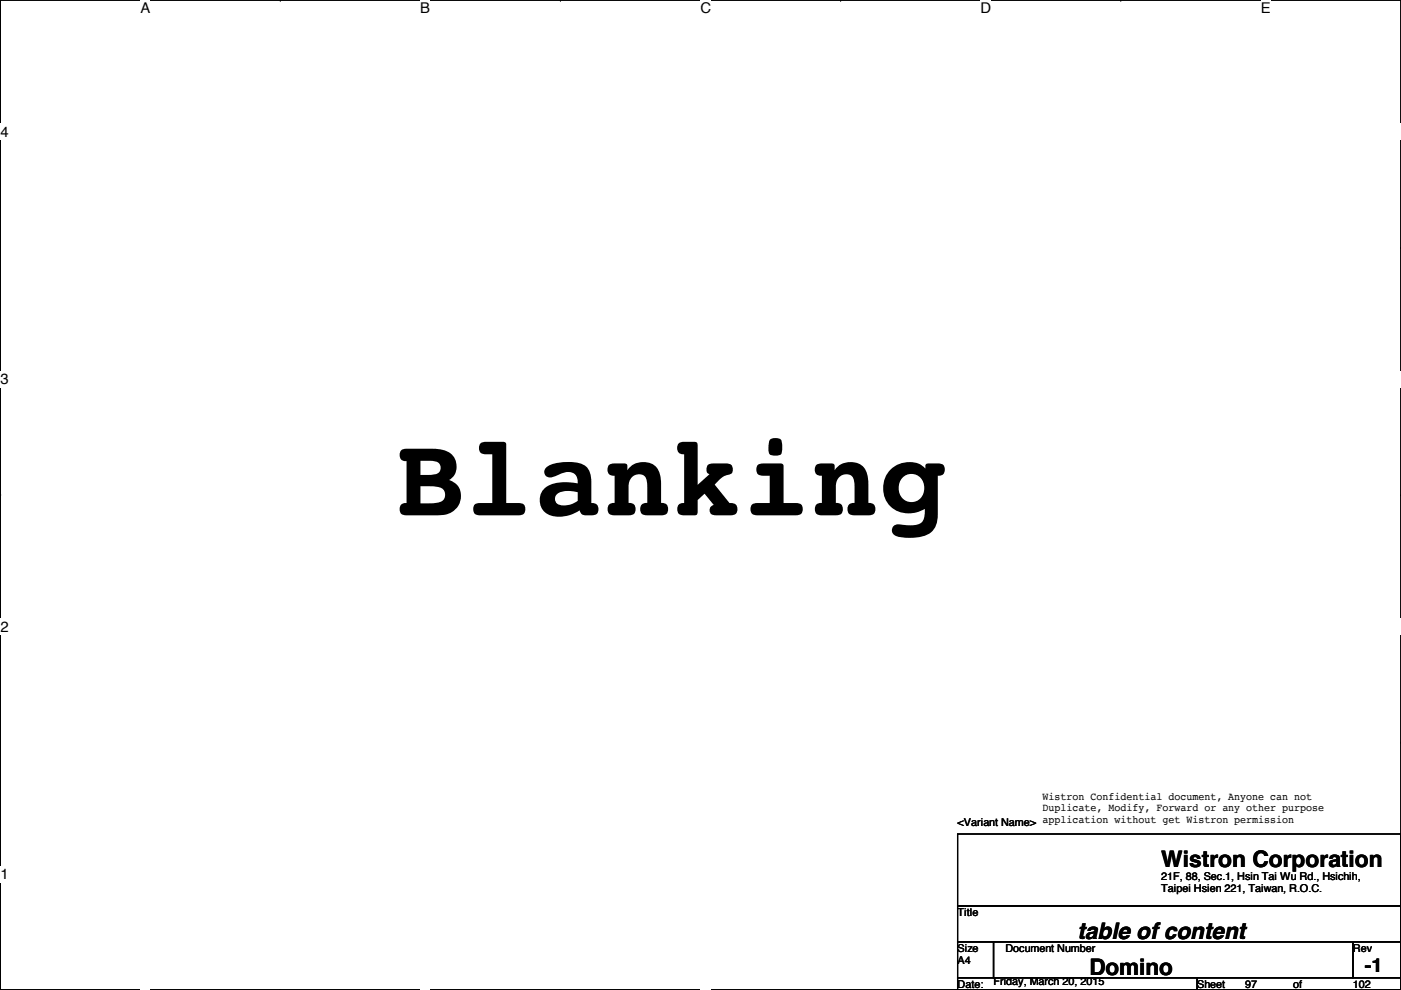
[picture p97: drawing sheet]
<svg xmlns="http://www.w3.org/2000/svg" width="297mm" height="210mm" viewBox="0 0 297 210" stroke-linecap="round" stroke-linejoin="round" font-family="sans-serif">
<defs><g id="words">
<text font-size="24.4" x="83.9" y="109.3">Blanking</text>
<g font-size="4.8">
<text x="246.2" y="183.9">Wistron Corporation</text>
<text x="228.4" y="199.1">table of content</text>
<text x="231" y="206.7">Domino</text>
</g>
<text font-size="4.1" x="289.4" y="206">-1</text>
<g font-size="3.1">
<text x="29.8" y="2.8">A</text>
<text x="89.1" y="2.8">B</text>
<text x="148.5" y="2.8">C</text>
<text x="207.9" y="2.8">D</text>
<text x="267.3" y="2.8">E</text>
<text x=".1" y="29">4</text>
<text x=".1" y="81.5">3</text>
<text x=".1" y="133.9">2</text>
<text x=".1" y="186.4">1</text>
</g>
<g font-size="2.3">
<text x="221.1" y="169.5">Wistron Confidential document, Anyone can not</text>
<text x="221.1" y="172">Duplicate, Modify, Forward or any other purpose</text>
<text x="203" y="175.1">&lt;Variant Name&gt; application without get Wistron permission</text>
<text x="203" y="175.1">&lt;Variant Name&gt;</text>
<text x="246.2" y="189.2">Taipei Hsien 221, Taiwan, R.O.C.</text>
<text x="246.2" y="186.5">21F, 88, Sec.1, Hsin Tai Wu Rd., Hsichih,</text>
<text x="203" y="194.1">Title</text>
<text x="203" y="201.8">Size</text>
<text x="213.2" y="201.8">Document Number</text>
<text x="286.8" y="201.8">Rev</text>
<text x="203" y="209.4">Date:</text>
<text x="203" y="204.3">A4</text>
<text x="210.6" y="208.9">Friday, March 20, 2015</text>
<text x="253.8" y="209.4">Sheet</text>
<text x="264" y="209.4">97</text>
<text x="274.1" y="209.4">of</text>
<text x="286.8" y="209.4">102</text>
</g>
</g></defs>
<path d="M.1 0h296.9v209.8h-296.9z" fill="none" stroke="#000" stroke-width=".25"/>
<g fill="#fff">
<path d="M29.8 0h2v3.5h-2z"/>
<path d="M29.8 209.8l2 .1z"/>
</g>
<path d="M59.4 0h.1M59.4 209.8h.1" fill="none" stroke="#000" stroke-width=".25"/>
<g fill="#fff">
<path d="M89.1 0h2.1v3.5h-2.1z"/>
<path d="M89.1 209.8l2.1 .1z"/>
</g>
<path d="M118.8 0h.1M118.8 209.8h.1" fill="none" stroke="#000" stroke-width=".25"/>
<g fill="#fff">
<path d="M148.5 0h2.2v3.5h-2.2z"/>
<path d="M148.5 209.8l2.2 .1z"/>
</g>
<path d="M178.2 0h.1M178.2 209.8h.1" fill="none" stroke="#000" stroke-width=".25"/>
<g fill="#fff">
<path d="M207.9 0h2.2v3.5h-2.2z"/>
<path d="M207.9 209.8l2.2 .1z"/>
</g>
<path d="M237.6 0h.1M237.6 209.8h.1" fill="none" stroke="#000" stroke-width=".25"/>
<g fill="#fff">
<path d="M267.3 0h2.1v3.5h-2.1z"/>
<path d="M267.3 209.8l2.1 .1z"/>
<path d="M.1 26.2h1.7v3.5h-1.7z"/>
<path d="M297 26.2l.1 3.5z"/>
<path d="M.1 78.7h1.7v3.5h-1.7z"/>
<path d="M297 78.7l.1 3.5z"/>
</g>
<path d="M.1 52.5h.1M297 52.5h.1" fill="none" stroke="#000" stroke-width=".25"/>
<g fill="#fff">
<path d="M.1 131.1h1.7v3.5h-1.7z"/>
<path d="M297 131.1l.1 3.5z"/>
</g>
<path d="M.1 104.9h.1M297 104.9h.1" fill="none" stroke="#000" stroke-width=".25"/>
<path d="M.1 104.9h.1M297 104.9h.1" fill="none" stroke="#000" stroke-width=".21"/>
<g fill="#fff">
<path d="M.1 183.6h1.7v3.5h-1.7z"/>
<path d="M297 183.6l.1 3.5z"/>
</g>
<path d="M.1 157.4h.1M297 157.4h.1M203 176.8h94v15.3h-94zM203 192.1h94v7.6h-94zM203 199.7h7.6v7.6h-7.6zM210.6 199.7h76.2v7.6h-76.2zM286.8 199.7h10.2v7.6h-10.2zM203 207.3h50.8v2.5h-50.8zM253.8 207.3h43.2v2.5h-43.2z" fill="none" stroke="#000" stroke-width=".25"/>
<use href="#words"/>
</svg>
